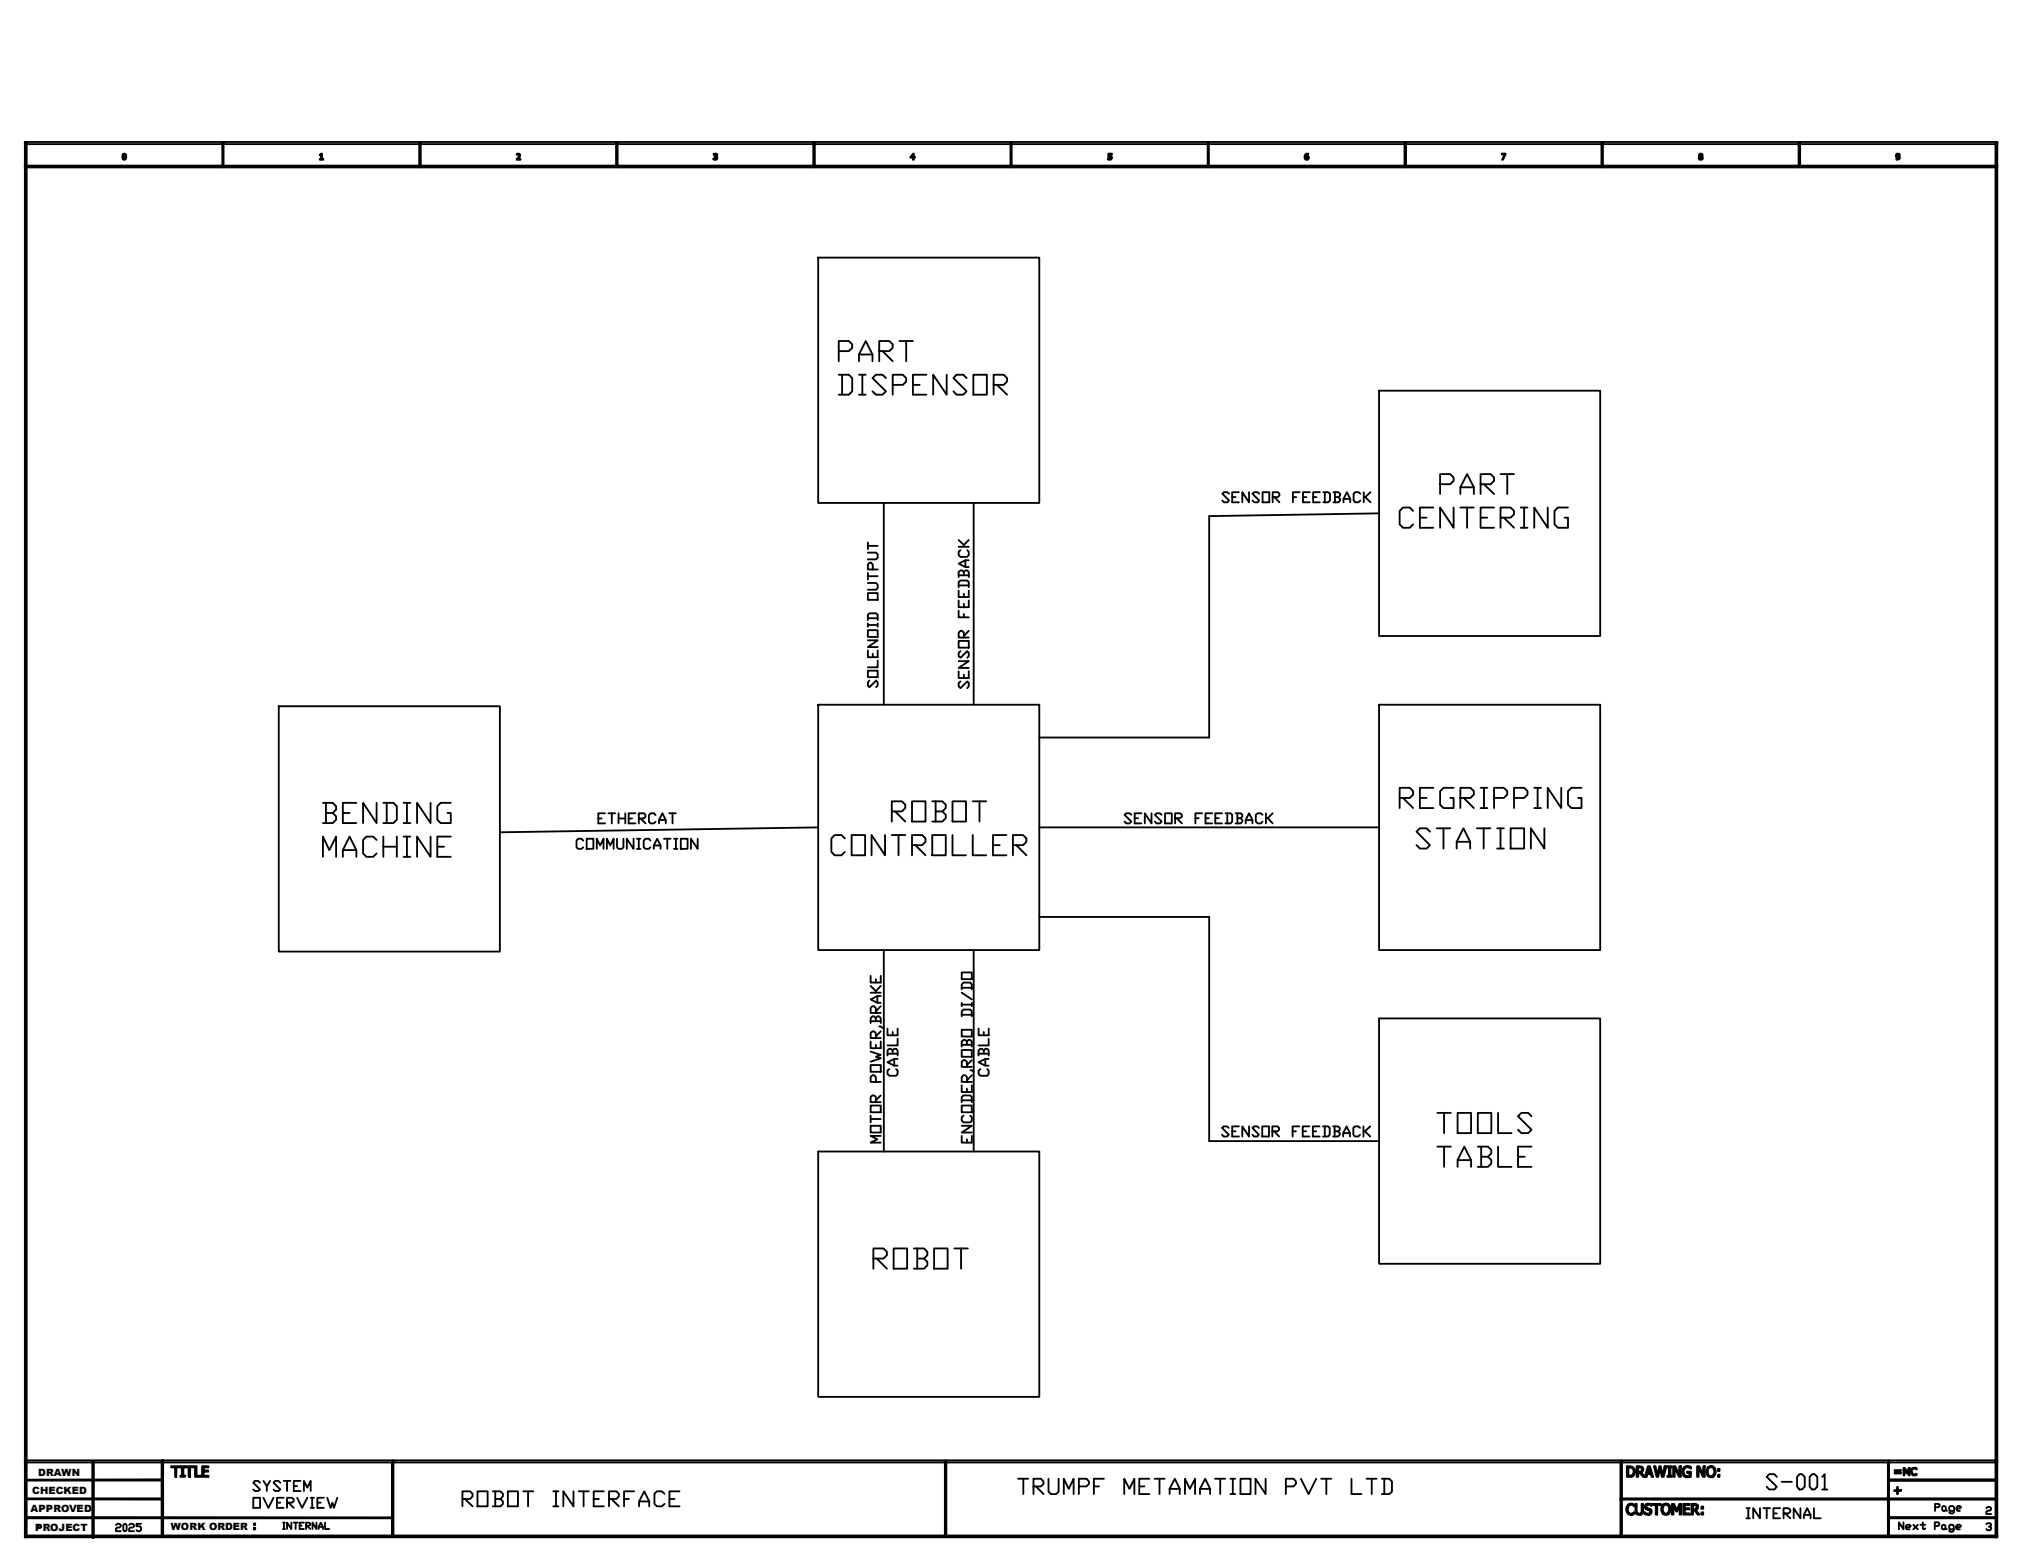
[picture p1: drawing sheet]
<svg xmlns="http://www.w3.org/2000/svg" width="279mm" height="216mm" viewBox="0 0 279 216" stroke-linecap="round" stroke-linejoin="round" font-family="sans-serif">
<defs><g id="words">
<g font-size="1.4">
<text x="5.3" y="203.8">DRAWN</text>
<text x="4.2" y="208.7">APPROVED</text>
<text x="4.4" y="206.2">CHECKED</text>
<text x="4.9" y="211.4">PROJECT</text>
<text x="23.6" y="211.2">WORK ORDER</text>
</g>
</g></defs>
<g fill="none" stroke="#000" stroke-width=".25">
<path d="M3.4 19.6h272.3v.3h-272.3zM3.4 19.6h.3v192.6h-.3zM30.7 19.6h.2v3.5h-.2zM57.9 19.6h.2v3.5h-.2zM85 19.6h.3v3.5h-.3zM112.3 19.6h.2v3.5h-.2zM139.5 19.6h.2v3.5h-.2zM166.7 19.6h.2v3.5h-.2zM193.9 19.6h.2v3.5h-.2zM221.1 19.6h.2v3.5h-.2zM248.3 19.6h.2v3.5h-.2zM275.5 19.6h.2v192.6h-.2z"/>
<path d="M3.4 22.9h272.3v.2h-272.3zM16.9 21.3l.2-.1a.45 .45 0 0 1 .3 .4 .45 .45 0 0 1-.3 .5l-.2-.1zM17.1 21.3l.2 .1v.3a.18 .18 0 0 1-.2 .2 .18 .18 0 0 1-.1-.3zM44.2 21.3l.2-.1v.7h.2v.2h-.4v-.2h.1v-.4h-.1zM71.3 21.3a.32 .32 0 0 1 .5 .1 .32 .32 0 0 1-.3 .4v.1h.3v.2h-.5l.4-.6-.1-.2-.3 .1zM98.5 21.3a.26 .26 0 0 1 .4-.1 .26 .26 0 0 1-.1 .4 .26 .26 0 0 1 .1 .5 .26 .26 0 0 1-.4-.2h.4a.18 .18 0 0 0-.1-.2 .18 .18 0 0 0-.2 0v-.1l.2-.1 .1-.1h-.4zM112.9 35.6h30.6v33.8h-30.6zM126 21.3v.4h-.2zM126.1 21.2h.1v.5h.1v.1h-.1v.3h-.2v-.3h-.3v-.2zM153 21.2h.5v.1h-.4v.2a.27 .27 0 0 1 .4 .2 .27 .27 0 0 1-.2 .4 .27 .27 0 0 1-.3-.2h.2a.13 .13 0 0 0 .1-.1 .13 .13 0 0 0-.1-.1h-.2zM180.2 21.3l.4-.1v.1a.23 .23 0 0 0-.3 .3 .28 .28 0 0 1 .4 .1 .28 .28 0 0 1-.2 .4 .28 .28 0 0 1-.4-.2v-.4zM207.3 21.2h.5l-.3 .9h-.2l.4-.8h-.4z"/>
<path d="M234.6 21.3a.27 .27 0 0 1 .3-.1 .27 .27 0 0 1 .1 .3l-.1 .1 .2 .2a.31 .31 0 0 1-.6 .1v-.2l.2-.1-.2-.2zM261.8 21.3l.2-.1a.46 .46 0 0 1 0 .8l-.2 .1v-.2l.3-.1v-.1h-.1a.27 .27 0 0 1-.3-.1 .27 .27 0 0 1 .1-.3zM115.8 48.5h1.4l.4-.5v-.5l-.4-.4h-1.4v2.8M115.8 51.7h1.4l.4 .5v1.8l-.4 .5h-1.4M116.2 51.7v2.8M118.6 49.9v-1l.9-1.8 .9 1.8v1M118.6 48.9h1.8M118.6 51.7h.9M118.6 54.5h.9M119 51.7v2.8M121.4 48.5h1.4l.4-.5v-.5l-.4-.4h-1.4v2.8M121.8 48.5l1.4 1.4"/>
<path d="M122.3 52.2l-.5-.5h-.9l-.5 .5 1.9 1.8-.5 .5h-.9l-.5-.5M123.2 53.1h1.4l.5-.4v-.5l-.5-.5h-1.4v2.8M124.2 47.1h1.8M125.1 47.1v2.8M126 53.1h1M127.9 51.7h-1.9v2.8h1.9M130.7 51.7v2.8l-1.9-2.8v2.8M133.4 52.2l-.4-.5h-1l-.4 .5 1.8 1.8-.4 .5h-1l-.4-.5M134.4 51.7h1.8v2.8h-1.8zM137.2 53.1h1.4l.4-.4v-.5l-.4-.5h-1.4v2.8M137.6 53.1l1.4 1.4M190.4 53.9h30.5v33.9h-30.5z"/>
<path d="M119.8 76.3h1.1l.3 .2v.5l-.3 .2h-1.1M119.8 74.9v.9M119.8 79.1v.9M119.8 79.5h1.4M119.8 75.4h1.4M120.5 78.6v-.7l-.2-.2h-.3l-.2 .2v.7h1.4M122 69.4v27.9M132.3 74.5l.8 .7v.3M132.3 79.4h1.4M132.3 75.5h1.4M132.6 75.9l-.3 .3v.4l.3 .3h.9l.2-.3v-.4l-.2-.3M133.1 79.4v-.4l.2-.3h.2l.2 .3v.7"/>
<path d="M133.1 79l-.3-.3h-.2l-.3 .3v.7M133.3 77.3v1M133.7 77.3h-.4l-1 .5 1 .5h.4M133.7 74.5l-.6 .7M134.4 69.4v27.9M169.7 68.2l-.3-.3h-.4l-.3 .3 1 .9-.3 .2h-.4l-.3-.2M170.1 68.6h.5M171 67.9h-.9v1.4h.9M172.4 67.9v1.4l-.9-1.4v1.4M173.8 68.2l-.2-.3h-.5l-.2 .3 .9 .9-.2 .2h-.5l-.2-.2M174.3 67.9h.9v1.4h-.9zM175.7 68.6h.7l.2-.2v-.2l-.2-.3h-.7v1.4"/>
<path d="M175.9 68.6l.7 .7M178.5 68.6h.4M179.4 67.9h-.9v1.4M179.9 68.6h.4M180.8 67.9h-.9v1.4h.9M181.3 68.6h.4M182.2 67.9h-.9v1.4h.9M182.7 67.9h.6l.3 .3v.9l-.3 .2h-.6M182.9 67.9v1.4M184.1 67.9h.6l.3 .3v.2l-.3 .2M184.3 68.6h.4l.3 .3v.2l-.3 .2h-.6M184.3 67.9v1.4"/>
<path d="M185.5 69.3v-.4l.4-1 .5 1v.4M185.5 68.9h.9M187.8 68.2l-.3-.3h-.4l-.2 .3v.9l.2 .2h.4l.3-.2M188.3 67.9v1.4M188.5 68.6l.7 .7M189.2 67.9l-.7 .7h-.2M190.4 70.9l-23.5 .3v30.6h-23.4M195.1 70.5l-.5-.4h-.9l-.5 .4v1.9l.5 .5h.9l.5-.5M196 71.5h.9M197.9 70.1h-1.9v2.8h1.9M198.8 66.8h1.4l.5-.4v-.5l-.5-.5h-1.4v2.8M200.7 70.1v2.8l-1.9-2.8v2.8"/>
<path d="M201.6 68.2v-.9l.9-1.9 1 1.9v.9M201.6 67.3h1.9M201.6 70.1h1.9M202.5 70.1v2.8M204.4 66.8h1.4l.4-.4v-.5l-.4-.5h-1.4v2.8M204.4 71.5h.9M204.9 66.8l1.3 1.4M206.2 70.1h-1.8v2.8h1.8M207.1 71.5h1.4l.5-.5v-.5l-.5-.4h-1.4v2.8M207.1 65.4h1.9M207.6 71.5l1.4 1.4M208.1 65.4v2.8"/>
<path d="M209.9 72.9h1M209.9 70.1h1M210.4 70.1v2.8M213.7 70.1v2.8l-1.9-2.8v2.8M216.5 70.1h-1.4l-.5 .4v1.9l.5 .5h1.4v-1.4h-.5M38.5 97.5h30.5v33.9h-30.5zM112.9 97.3h30.6v33.8h-30.6zM119.8 92.6h1.4v.9h-1.4zM119.8 89.8v.9h1.4v-.9M119.8 88.4h1.4l-1.4 .9h1.4M119.8 87h1.4v.9h-1.4zM119.8 85.6v-.7l.2-.2h.9l.3 .2v.7"/>
<path d="M119.8 81.9h1.4v.9h-1.4zM119.8 80.5h1.1l.3 .2v.5l-.3 .2h-1.1M119.8 86.1v.4M119.8 86.3h1.4M119.8 85.3h1.4M120 93.9l-.2 .3v.5l.2 .2 .9-1 .3 .3v.5l-.3 .2M120.5 90.3v.4M121.2 91.2v.9h-1.4M121.2 86.1v.4M132.3 92.7v.9h1.4v-.9M132.3 91.3h1.4l-1.4 .9h1.4M132.3 88.5h1.4v.9h-1.4z"/>
<path d="M132.3 84.3v.9h1.4M132.3 82.9v.9h1.4v-.9M132.3 81.5v.9h1.4v-.9M132.3 81.1v-.8l.3-.2h.9l.2 .2v.8M132.3 80.8h1.4M132.6 94.1l-.3 .2v.4l.3 .3 .9-.9 .2 .2v.4l-.2 .3M132.6 89.9l-.3 .2v.5l.3 .2 .9-.9 .2 .2v.5l-.2 .2M133.1 88v-.7l-.3-.2h-.2l-.3 .2v.7h1.4M133.1 82v.4M133.1 83.4v.4M133.1 84.8v.4M133.1 93.1v.5"/>
<path d="M133.7 87.1l-.6 .7M190.4 97.3h30.5v33.8h-30.5zM44.6 110.8h1.3l.5 .5v.5l-.5 .4M44.6 118.3v-2.8l.9 1.8 .9-1.8v2.8M45 112.2h.9l.5 .5v.5l-.5 .4h-1.3M45 110.8v2.8M47.3 118.3v-1l1-1.8 .9 1.8v1M47.3 112.2h1M47.3 117.3h1.9M49.2 110.8h-1.9v2.8h1.9M52 110.8v2.8l-1.9-2.8v2.8M52 116l-.5-.5h-.9l-.5 .5v1.8l.5 .5h.9l.5-.5"/>
<path d="M52.9 110.8h1.4l.5 .5v1.9l-.5 .4h-1.4M52.9 115.5v2.8M52.9 116.9h1.9M53.4 110.8v2.8M54.8 115.5v2.8M55.7 113.6h.9M55.7 110.8h.9M55.7 115.5h.9M55.7 118.3h.9M56.2 110.8v2.8M56.2 115.5v2.8M59.4 110.8v2.8l-1.8-2.8v2.8"/>
<path d="M59.4 115.5v2.8l-1.8-2.8v2.8M60.4 116.9h.9M62.2 115.5h-1.8v2.8h1.8M62.2 110.8h-1.4l-.4 .5v1.9l.4 .4h1.4v-1.4h-.4M80.5 116l-.2-.2h-.5l-.2 .2v1l.2 .2h.5l.2-.2M81 115.8h.9v1.4h-.9zM82.4 117.2v-1.4l.4 .9 .5-.9v1.4M82.6 113h.5M83.5 112.3h-.9v1.4h.9M83.8 117.2v-1.4l.4 .9 .5-.9v1.4M84 112.3h.9M84.5 112.3v1.4"/>
<path d="M85.2 115.8v1.2l.2 .2h.5l.2-.2v-1.2M85.4 113h.9M85.4 112.3v1.4M86.3 112.3v1.4M86.8 113h.4M87.5 115.8v1.4l-1-1.4v1.4M87.7 112.3h-.9v1.4h.9M87.9 115.8h.5M87.9 117.2h.5M88.2 113h.7l.2-.3v-.2l-.2-.2h-.7v1.4M88.2 115.8v1.4M88.4 113l.7 .7"/>
<path d="M89.8 116l-.2-.2h-.5l-.2 .2v1l.2 .2h.5l.2-.2M90.3 117.2v-.5l.4-.9 .5 .9v.5M90.3 116.7h.9M90.5 112.5l-.2-.2h-.5l-.2 .2v1l.2 .2h.5l.2-.2M91 113.7v-.5l.4-.9 .5 .9v.5M91 113.2h.9M91.7 115.8h.9M92.1 115.8v1.4M92.4 112.3h.9M92.8 112.3v1.4M93 115.8h.5M93 117.2h.5"/>
<path d="M93.3 115.8v1.4M94 115.8h.9v1.4h-.9zM96.3 115.8v1.4l-.9-1.4v1.4M112.9 114.2l-43.9 .7M116.6 115.7l-.4-.4h-1l-.4 .4v1.9l.4 .5h1l.4-.5M117.6 115.3h1.8v2.8h-1.8zM122.2 115.3v2.8l-1.9-2.8v2.8M123.1 112h1.4l.5-.5v-.4l-.5-.5h-1.4v2.8M123.1 115.3h1.9M123.6 112l1.4 1.4M124 115.3v2.8M125.9 110.6h1.9v2.8h-1.9z"/>
<path d="M125.9 116.7h1.4l.5-.5v-.5l-.5-.4h-1.4v2.8M126.4 116.7l1.4 1.4M128.7 110.6h1.4l.5 .5v.4l-.5 .5M128.7 115.3h1.9v2.8h-1.9zM129.2 112h.9l.5 .5v.4l-.5 .5h-1.4M129.2 110.6v2.8M131.5 110.6h1.8v2.8h-1.8zM131.5 115.3v2.8h1.8M134.3 115.3v2.8h1.8M134.3 110.6h1.8M135.2 110.6v2.8M137.1 116.7h.9"/>
<path d="M138.9 115.3h-1.8v2.8h1.8M139.8 116.7h1.4l.5-.5v-.5l-.5-.4h-1.4v2.8M140.3 116.7l1.4 1.4M143.5 114.2h46.9M156.2 112.5l-.2-.2h-.5l-.3 .2 1 .9-.2 .3h-.5l-.3-.3M156.6 112.9h.5M157.6 112.3h-1v1.4h1M159 112.3v1.4l-1-1.4v1.4M160.4 112.5l-.3-.2h-.5l-.2 .2 1 .9-.3 .3h-.5l-.2-.3M160.8 112.3h1v1.4h-1zM162.2 112.9h.7l.3-.2v-.2l-.3-.2h-.7v1.4M162.4 112.9l.8 .8"/>
<path d="M165 112.9h.5M165.9 112.3h-.9v1.4M166.4 112.9h.5M167.3 112.3h-.9v1.4h.9M167.8 112.9h.4M168.7 112.3h-.9v1.4h.9M169.2 112.3h.7l.2 .2v.9l-.2 .3h-.7M169.4 112.3v1.4M170.6 112.3h.7l.2 .2v.2l-.2 .2M170.8 112.9h.5l.2 .3v.2l-.2 .3h-.7M170.8 112.3v1.4M172 113.7v-.5l.4-.9 .5 .9v.5"/>
<path d="M172 113.2h.9M174.3 112.5l-.2-.2h-.5l-.2 .2v.9l.2 .3h.5l.2-.3M174.8 112.3v1.4M175 112.9l.7 .8M175.7 112.3l-.7 .6h-.2M193.2 110.2h1.4l.5-.5v-.5l-.5-.4h-1.4v2.7M193.7 110.2l1.4 1.3M196 110.2h.9M197.4 114.8l-.5-.5h-.9l-.5 .5 1.9 1.9-.5 .4h-.9l-.5-.4M197.9 108.8h-1.9v2.7h1.9M198.3 114.3h1.9M199.3 114.3v2.8"/>
<path d="M200.7 108.8h-1.4l-.5 .4v1.9l.5 .4h1.4v-1.3h-.5M201.1 117.1v-.9l.9-1.9 .9 1.9v.9M201.1 116.2h1.8M201.6 110.2h1.4l.5-.5v-.5l-.5-.4h-1.4v2.7M202.1 110.2l1.4 1.3M203.9 114.3h1.8M204.4 111.5h.9M204.4 108.8h.9M204.8 114.3v2.8M204.9 108.8v2.7M206.2 110.2h1.4l.5-.5v-.5l-.5-.4h-1.4v2.7M206.7 114.3h.9"/>
<path d="M206.7 117.1h.9M207.1 114.3v2.8M208.5 114.3h1.9v2.8h-1.9zM209 110.2h1.4l.5-.5v-.5l-.5-.4h-1.4v2.7M211.8 111.5h.9M211.8 108.8h.9M212.3 108.8v2.7M213.2 114.3v2.8l-1.9-2.8v2.8M215.5 108.8v2.7l-1.8-2.7v2.7M218.3 108.8h-1.4l-.4 .4v1.9l.4 .4h1.4v-1.3h-.5M120.2 136.1l.7 .7v.2M120.2 134.7v.9h1.4v-.9"/>
<path d="M120.2 137h1.4M120.9 139.8v-.7l-.3-.2h-.2l-.2 .2v.7h1.4M120.9 135.2v.4M121.1 137.5v.9M121.6 137.5h-.5l-.9 .5 .9 .4h.5M121.6 138.9l-.7 .7M121.6 136.1l-.7 .7M122 131.1v27.9M132.8 136.6v-.7l.2-.3h.9l.3 .3v.7M132.8 134.2h1.4v1h-1.4zM132.8 138.4v.5M132.8 138.7h1.4"/>
<path d="M132.8 137l1.4 1M132.8 136.4h1.4M134.2 138.4v.5M134.4 131.1v27.9M143.5 126.6h23.4v30.9h23.5M112.9 159h30.6v33.8h-30.6zM120.2 155.4h1.4v.9h-1.4zM120.2 152.6h1.4v.9h-1.4zM120.2 147h1.4v1h-1.4zM120.2 145.2l1.4 .4-.7 .3 .7 .2-1.4 .5M120.2 143.8v.9h1.4v-.9M120.2 154v.9"/>
<path d="M120.2 154.5h1.4M120.2 141h1.4M120.9 152.1v-.7l-.3-.2h-.2l-.2 .2v.7h1.4M120.9 149.4v-.7l-.3-.3h-.2l-.2 .3v.7h1.4M120.9 143.3v-.7l-.3-.2h-.2l-.2 .2v.7h1.4M120.9 141v-.5l.2-.2h.3l.2 .2v.7M120.9 140.5l-.3-.2h-.2l-.2 .2v.7M120.9 144.2v.5M121.4 141.7h.2l.2 .2M121.6 156.8h-1.4l.9 .5-.9 .4h1.4M121.6 151.2l-.7 .7M121.6 142.4l-.7 .7"/>
<path d="M122.5 142v.9h1.4v-.9M122.5 145.5h1.4M122.8 147.6l-.3 .2v.5l.3 .2h.9l.2-.2v-.5l-.2-.2M123.2 145.5v-.5l.2-.2h.3l.2 .2v.7M123.2 145l-.2-.2h-.2l-.3 .2v.7M123.2 142.5v.4M123.4 146.2v.9M123.9 146.2h-.5l-.9 .4 .9 .5h.5M123.9 143.4v.9h-1.4M132.8 156.8v.9h1.4v-.9M132.8 155.4h1.4l-1.4 .9h1.4M132.8 152.6h1.4v.9h-1.4z"/>
<path d="M132.8 152.1v-.7l.2-.2h.9l.3 .2v.7M132.8 149.8v.9h1.4v-.9M132.8 144.9h1.4v1h-1.4zM132.8 142.2h1.4v.9h-1.4zM132.8 140.3v-.7l.2-.2h.9l.3 .2v.7M132.8 151.9h1.4M132.8 144.2h1.4M132.8 140.1h1.4M133 154l-.2 .2v.5l.2 .2h.9l.3-.2v-.5l-.3-.2M133.5 149.4v-.7l-.3-.3h-.2l-.2 .3v.7h1.4M133.5 147.3v-.7l-.3-.3h-.2l-.2 .3v.7h1.4M133.5 144.2v-.4l.2-.2h.2l.3 .2v.7"/>
<path d="M133.5 143.8l-.3-.2h-.2l-.2 .2v.7M133.5 150.3v.4M133.5 157.3v.4M133.9 147.7h.3l.2 .3M134.2 148.4l-.7 .7M134.2 146.3l-.7 .7M135.1 142v.9h1.4v-.9M135.1 145.5h1.4M135.3 147.6l-.2 .2v.5l.2 .2h1l.2-.2v-.5l-.2-.2M135.8 145.5v-.5l.2-.2h.3l.2 .2v.7M135.8 145l-.2-.2h-.3l-.2 .2v.7M135.8 142.5v.4"/>
<path d="M136 146.2v.9M136.5 146.2h-.5l-.9 .4 .9 .5h.5M136.5 143.4v.9h-1.4M169.6 155.7l-.2-.2h-.5l-.2 .2 .9 .9-.2 .3h-.5l-.2-.3M170.1 156.2h.5M171 155.5h-.9v1.4h.9M172.4 155.5v1.4l-.9-1.4v1.4M173.8 155.7l-.2-.2h-.5l-.2 .2 .9 .9-.2 .3h-.5l-.2-.3M174.2 155.5h1v1.4h-1zM175.6 156.2h.8l.2-.2v-.3l-.2-.2h-.8v1.4M175.9 156.2l.7 .7M178.4 156.2h.5"/>
<path d="M179.4 155.5h-1v1.4M179.8 156.2h.5M180.8 155.5h-1v1.4h1M181.2 156.2h.5M182.2 155.5h-1v1.4h1M182.6 155.5h.7l.3 .2v.9l-.3 .3h-.7M182.9 155.5v1.4M184 155.5h.7l.3 .2v.3l-.3 .2M184.2 156.2h.5l.3 .2v.2l-.3 .3h-.7M184.2 155.5v1.4M185.4 156.9v-.5l.5-.9 .5 .9v.5M185.4 156.4h1"/>
<path d="M187.7 155.7l-.2-.2h-.5l-.2 .2v.9l.2 .3h.5l.2-.3M188.2 155.5v1.4M188.4 156.2l.7 .7M189.1 155.5l-.7 .7h-.2M190.4 140.6h30.5v33.9h-30.5zM198.4 153.6h1.9M198.4 158.3h1.9M199.3 153.6v2.8M199.3 158.3v2.8M201.2 153.6h1.9v2.8h-1.9zM204 153.6h1.9v2.8h-1.9zM204 158.3h1.4l.5 .4v.5l-.5 .5"/>
<path d="M204.5 159.7h.9l.5 .4v.5l-.5 .5h-1.4M204.5 158.3v2.8M206.8 153.6v2.8h1.9M206.8 158.3v2.8h1.9M209.5 159.7h1M211.4 158.3h-1.9v2.8h1.9M211.4 154.1l-.5-.5h-.9l-.5 .5 1.9 1.9-.5 .4h-.9l-.5-.4M120.6 173.7h1.4l.4-.4v-.5l-.4-.5h-1.4v2.8M121 173.7l1.4 1.4M123.4 172.3h1.8v2.8h-1.8zM126.2 172.3h1.4l.4 .5v.5l-.4 .4M126.6 173.7h1l.4 .5v.5l-.4 .4h-1.4"/>
<path d="M126.6 172.3v2.8M128.9 172.3h1.9v2.8h-1.9zM131.7 172.3h1.9M132.7 172.3v2.8M201.2 161.1v-1l.9-1.8 1 1.8v1M201.2 160.1h1.9M3.4 201.6h272.3v.3h-272.3zM3.4 212h272.3v.2h-272.3zM3.5 204.3l19-.1v.2h-19zM3.5 206.8h18.9v.2h-18.9zM3.6 209.4l50.6 .1v.1h-50.6zM5.2 210.5h.2a.19 .19 0 0 1 .2 .1 .19 .19 0 0 1 .1 .2l-.2 .1h-.3z"/>
<path d="M12.7 201.8h.3v10.5h-.3zM16 210.5l.2-.1h.3l.2 .1v.2l-.2 .2h-.3l-.2 .1v.4h.7M17 210.5l.2-.1 .3 .1v.7l-.2 .2-.3-.2zM17.8 210.5l.2-.1h.3l.2 .1v.2l-.2 .2h-.3l-.2 .1v.4h.7M19.5 210.4h-.7v.3h.5l.2 .2v.3l-.2 .2h-.3l-.2-.2M22.3 201.6h.2v10.5h-.2zM23.6 202.4h1.3v.2h-.6v1.3h-.1v-1.3h-.6zM24.9 202.4h.6v.2h-.2v1.1h.2v.2h-.6v-.2h.2v-1.1h-.2zM25.5 202.4h1.3v.2h-.6v1.3h-.2v-1.3h-.5zM26.9 202.4h.2v1.3h.6v.2h-.8zM27.9 202.4h.9v.2h-.7v.4h.6v.2h-.6v.5h.7v.2h-.9zM35 206.8h.9v1.4h-.9z"/>
<path d="M35.1 210.9h.1v.2h-.1zM35.1 210.3h.1v.2h-.1zM35.9 204.7l-.3-.3h-.4l-.2 .3 .9 .9-.3 .2h-.4l-.2-.2M36.4 204.4l.4 .7v.7M36.4 206.8l.6 1.4 .8-1.4M37.3 204.4l-.5 .7M38.2 207.4h.5M38.7 204.7l-.3-.3h-.4l-.2 .3 .9 .9-.3 .2h-.4l-.2-.2M39.1 210.2h.2M39.1 211.1h.2M39.2 206.8h-1v1.4h1M39.2 204.4h.9"/>
<path d="M39.2 210.2v.9M39.6 207.4h.7l.3-.2v-.2l-.3-.2h-.7v1.4M39.6 204.4v1.4M39.8 207.4l.8 .8M40.2 210.2v.9l-.6-.9v.9M40.5 210.2h.6M40.6 205.1h.4M40.8 210.2v.9M41 206.8l.7 1.4 .7-1.4M41.4 210.6h.3M41.5 204.4h-.9v1.4h.9M42 205.8v-1.4l.4 1 .5-1v1.4"/>
<path d="M42 210.2h-.6v.9h.6M42.2 210.6h.5l.1-.1v-.1l-.1-.2h-.5v.9M42.4 210.6l.4 .5M42.9 208.2h.4M42.9 206.8h.4M43.1 206.8v1.4M43.7 210.2v.9l-.6-.9v.9M43.8 207.4h.5M44 211.1v-.3l.3-.6 .3 .6v.3M44 210.8h.6M44.7 206.8h-.9v1.4h.9M44.9 210.2v.9h.6"/>
<path d="M45.2 206.8l.4 1.4 .3-.8 .2 .8 .5-1.4M54.1 201.7l.1-.1 .1 .1v10.5l-.2-.1zM63.8 206.9h1.1l.3-.4v-.3l-.3-.3h-1.1v2M64.2 206.9l1 1M65.9 205.9h1.4v2h-1.4zM68 205.9h1.1l.3 .3v.3l-.3 .4M68.4 206.9h.7l.3 .4v.3l-.3 .3h-1.1M68.4 205.9v2M70.1 205.9h1.4v2h-1.4zM72.2 205.9h1.4M72.9 205.9v2M76.4 205.9h.7"/>
<path d="M76.4 207.9h.7M76.8 205.9v2M79.2 205.9v2l-1.4-2v2M79.9 205.9h1.4M80.6 205.9v2M82 206.9h.7M83.4 205.9h-1.4v2h1.4M84.1 206.9h1l.3-.4v-.3l-.3-.3h-1v2M84.4 206.9l1 1M86.1 206.9h.7M87.5 205.9h-1.4v2M88.2 207.9v-.6l.7-1.4 .7 1.4v.6"/>
<path d="M88.2 207.3h1.4M91.7 206.2l-.3-.3h-.7l-.4 .3v1.4l.4 .3h.7l.3-.3M92.4 206.9h.7M93.8 205.9h-1.4v2h1.4M130.4 201.6h.2v10.6h-.2zM140.5 204.1h1.4M141.3 204.1v2.1M142.7 205.2h1l.4-.3v-.4l-.4-.4h-1v2.1M143 205.2l1.1 1M144.7 204.1v1.8l.4 .3h.7l.3-.3v-1.8M146.9 206.2v-2.1l.6 1.4 .7-1.4v2.1M148.9 205.2h1.1l.3-.3v-.4l-.3-.4h-1.1v2.1"/>
<path d="M151 205.2h.7M152.4 204.1h-1.4v2.1M155.2 206.2v-2.1l.7 1.4 .7-1.4v2.1M157.3 205.2h.7M158.7 204.1h-1.4v2.1h1.4M159.4 204.1h1.4M160.1 204.1v2.1M161.5 206.2v-.7l.7-1.4 .7 1.4v.7M161.5 205.5h1.4M163.6 206.2v-2.1l.7 1.4 .7-1.4v2.1M165.7 206.2v-.7l.7-1.4 .6 1.4v.7M165.7 205.5h1.3"/>
<path d="M167.7 204.1h1.4M168.4 204.1v2.1M169.8 204.1h.7M169.8 206.2h.7M170.2 204.1v2.1M171.2 204.1h1.4v2.1h-1.4zM174.7 204.1v2.1l-1.4-2.1v2.1M177.5 205.2h1.1l.3-.3v-.4l-.3-.4h-1.1v2.1M179.6 204.1l1 2.1 1.1-2.1M182.4 204.1h1.4M183.1 204.1v2.1M186.6 204.1v2.1h1.4"/>
<path d="M188.6 204.1h1.4M189.4 204.1v2.1M190.8 204.1h1l.4 .4v1.4l-.4 .3h-1M191.1 204.1v2.1M223.7 206.8h52v.2h-52zM223.7 201.6h.2v10.6h-.2zM224.6 202.4a.98 .98 0 0 1 1 .4 .82 .82 0 0 1-.1 .9 .82 .82 0 0 1-.9 .2zM224.7 207.7l.2-.1h.4l.3 .1v.2a.51 .51 0 0 0-.7-.1 .51 .51 0 0 0-.2 .6 .46 .46 0 0 0 .3 .5 .46 .46 0 0 0 .6-.2v.3a.67 .67 0 0 1-.7 .1 .67 .67 0 0 1-.4-.7v-.4zM224.8 202.6a.59 .59 0 0 1 .7 .4 .59 .59 0 0 1-.4 .7h-.3zM225.8 207.6h.1v.9a.35 .35 0 0 0 .4 .5 .35 .35 0 0 0 .3-.5v-.9h.2v.9a.53 .53 0 0 1-.5 .6 .53 .53 0 0 1-.5-.6zM225.9 202.4h.4a.46 .46 0 0 1 .5 .3 .46 .46 0 0 1-.2 .6l.5 .6h-.3l-.4-.6h-.3v.6h-.2zM226.1 202.6h.3a.3 .3 0 0 1 .3 .3 .3 .3 0 0 1-.4 .3h-.2z"/>
<path d="M227.2 207.7l.3-.1h.5v.3a.36 .36 0 0 0-.5-.2 .36 .36 0 0 0-.2 .5h.3a.47 .47 0 0 1 .4 .7 .47 .47 0 0 1-.8 .2l-.2-.1v-.3a.45 .45 0 0 0 .8 0 .46 .46 0 0 0-.6-.3l-.2-.4zM227.5 202.4h.3l.4 1.5h-.2l-.1-.4h-.5l-.1 .4h-.3zM227.6 202.7l.2 .6h-.4zM228 207.6h1.3v.2h-.5v1.3h-.2v-1.3h-.6zM228.3 202.4h.2l.3 1.2 .3-1.2h.1l.3 1.2 .3-1.2h.2l-.3 1.5h-.3l-.2-1.2-.3 1.2h-.2zM229.5 207.7a.69 .69 0 0 1 .8-.1 .69 .69 0 0 1 .3 .8 .67 .67 0 0 1-.7 .7 .67 .67 0 0 1-.6-.8zM229.7 207.9a.49 .49 0 0 1 .6-.1 .49 .49 0 0 1 .1 .6l-.1 .4-.4 .2a.76 .76 0 0 1-.2-1.1zM230.2 202.4h.6v.2h-.2v1.1h.2v.2h-.6v-.2h.2v-1.1h-.2zM230.8 207.6h.3l.4 .8 .3-.8h.3v1.5h-.2v-1.3l-.4 .9h-.1l-.4-.9v1.3h-.2zM231 202.4h.3l.5 1.2v-1.2h.2v1.5h-.2l-.6-1.3v1.3h-.2zM232.4 207.6h.9v.2h-.7v.4h.6v.2h-.6v.5h.7v.2h-.9zM232.4 202.6a.7 .7 0 0 1 .8-.2l.2 .1v.2l-.5-.2a.64 .64 0 0 0-.4 1l.2 .3h.5v-.5h-.3v-.1h.5v.6l-.2 .1a.78 .78 0 0 1-.8-.2 .78 .78 0 0 1-.1-.9z"/>
<path d="M233.5 207.6h.5a.37 .37 0 0 1 .4 .5v.2l-.3 .2 .5 .6h-.2l-.5-.6h-.2v.6h-.2zM233.7 207.8h.2a.3 .3 0 0 1 .3 .3 .3 .3 0 0 1-.3 .3h-.2zM234.3 202.4h.3l.5 1.2v-1.2h.2v1.5h-.2l-.6-1.3v1.3h-.2zM234.9 208h.2v.3h-.2zM234.9 208.8h.2v.3h-.2zM235.7 202.6a.69 .69 0 0 1 .8-.1 .69 .69 0 0 1 .4 .7 .65 .65 0 0 1-.5 .7 .65 .65 0 0 1-.8-.4v-.6zM235.8 202.7l.3-.1a.46 .46 0 0 1 .5 .5l-.1 .6-.2 .1-.4-.1-.1-.5zM237.2 202.8h.2v.3h-.2zM237.2 203.6h.2v.3h-.2zM241.1 208.2h.5M241.1 209.6h.5M241.3 208.2v1.4"/>
<path d="M243 208.2v1.4l-1-1.4v1.4M243.4 208.2h.9M243.9 208.2v1.4M244.8 208.9h.5M245.3 203.9l-.4-.4h-.7l-.3 .4 1.4 1.3-.4 .4h-.7l-.3-.4M245.7 208.2h-.9v1.4h.9M246 204.6h1.4M246.2 208.9h.7l.2-.2v-.3l-.2-.2h-.7v1.4M246.4 208.9l.7 .7M248.4 203.5h.4l.3 .4v1.3l-.3 .4h-.4l-.3-.4v-1.3zM248.5 208.2v1.4l-.9-1.4v1.4M249 209.6v-.5l.5-.9 .4 .9v.5"/>
<path d="M249 209.1h.9M250.1 203.5h.4l.4 .4v1.3l-.4 .4h-.4l-.3-.4v-1.3zM250.4 208.2v1.4h.9M251.5 203.9l.4-.4v2.1M251.5 205.6h.8M260.6 209.4h15.1v.2h-15.1zM260.6 204.2h15.1v.2h-15.1zM260.6 201.6h.2v5.4h-.2zM260.6 206.8h.2v5.4h-.2zM261.5 202.9h.9v.2h-.9zM261.5 203.3h.9v.1h-.9zM261.9 205.3h.1v.4h.4v.1h-.4v.4h-.1v-.4h-.4v-.1h.4z"/>
<path d="M262.8 202.6h.2l.2 .6 .3-.6h.1v1.1h-.1v-.9l-.2 .6h-.1l-.3-.6v.9h-.1zM262.8 210.1v1l-.7-1v1M263.1 210.8h.5l.2-.1-.2-.2h-.3l-.2 .2v.3l.2 .1h.3M263.9 202.7l.6-.1 .1 .1v.2a.4 .4 0 0 0-.6 0 .4 .4 0 0 0 0 .5 .4 .4 0 0 0 .6 .1v.1h-.2a.49 .49 0 0 1-.5-.1 .49 .49 0 0 1-.1-.6zM264.1 210.5l.7 .6M264.8 210.5l-.7 .6M265.1 210.5h.7M265.4 210.1v.9l.2 .1 .2-.1M267.1 210.7h.4l.2-.2v-.2l-.2-.2h-.4v1M267.1 208.1h.5l.2-.2v-.2l-.2-.1h-.5v1M268.1 208.1l.2-.2h.1l.2 .2v.3l-.2 .2h-.1l-.2-.2zM268.2 210.5h.2l.2 .2v.3l-.2 .1-.3-.1v-.3z"/>
<path d="M268.6 211l.1 .1M268.6 208.4l.2 .2M269.7 211.1h-.5l-.1-.1v-.3l.1-.2h.3l.2 .2v.6l-.2 .2h-.3l-.1-.2M269.7 208.6h-.5l-.1-.2v-.3l.1-.2h.4l.1 .2v.6l-.1 .2h-.4l-.1-.2M270 210.8h.6l.1-.1-.1-.2h-.4l-.2 .2v.3l.2 .1h.4M270.1 208.2h.5l.1-.1-.1-.2h-.3l-.2 .2v.3l.2 .2h.3M274.2 210.4l.2-.1h.3l.2 .1v.2l-.2 .1h-.2M274.2 208.2l.2-.2h.3l.2 .2v.2l-.2 .1h-.3l-.2 .2v.3h.7M274.7 210.7l.2 .2v.2l-.2 .1h-.3l-.2-.1"/>
<circle cx="180.4" cy="21.8" r=".15"/>
<circle cx="234.8" cy="21.8" r=".15"/>
<circle cx="234.8" cy="21.5" r=".13"/>
<circle cx="262" cy="21.5" r=".16"/>
</g>
<use href="#words"/>
</svg>
